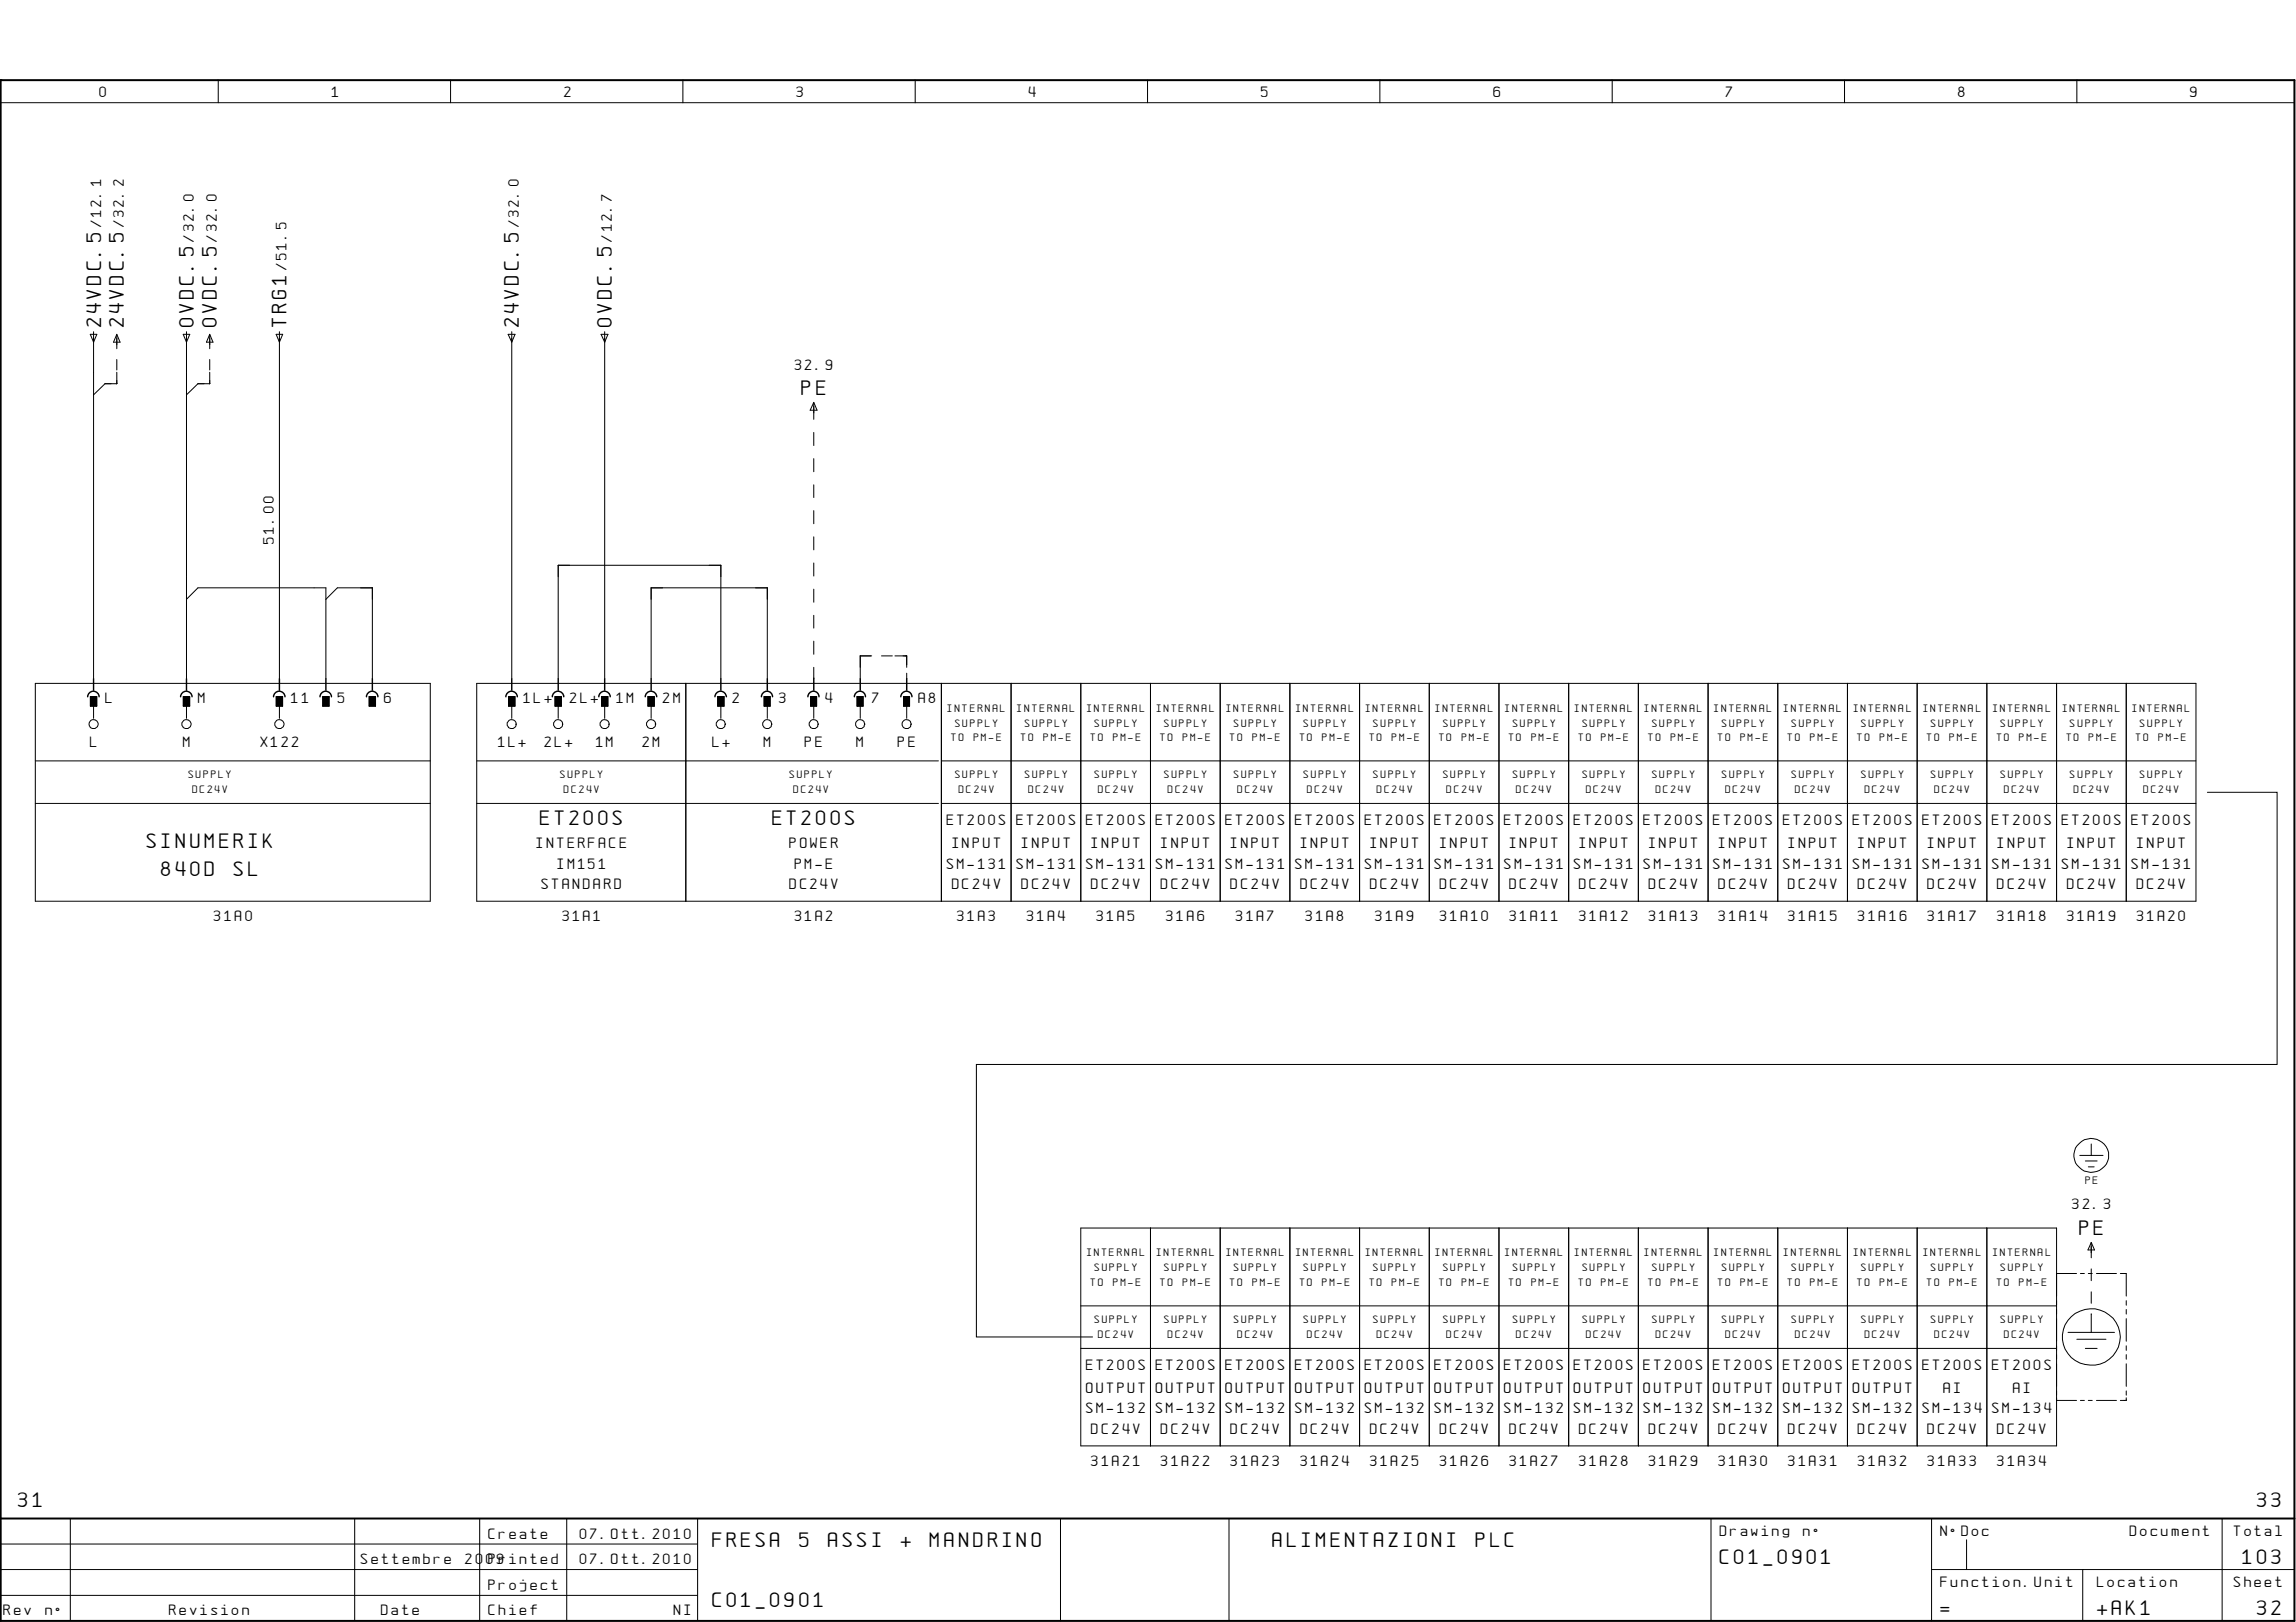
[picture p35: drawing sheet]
<svg xmlns="http://www.w3.org/2000/svg" width="297mm" height="210mm" viewBox="0 0 297 210" stroke-linecap="round" stroke-linejoin="round" font-family="sans-serif">
<defs><g id="words">
<g font-size="2.2">
<text x="13.1" y="42.3" transform="rotate(-90 13.1 42.3)">24VDC.5</text>
<text x="16" y="42.3" transform="rotate(-90 16 42.3)">24VDC.5</text>
<text x="25.1" y="42.3" transform="rotate(-90 25.1 42.3)">0VDC.5</text>
<text x="28.1" y="42.3" transform="rotate(-90 28.1 42.3)">0VDC.5</text>
<text x="37.1" y="42.3" transform="rotate(-90 37.1 42.3)">TRG1</text>
<text x="67.1" y="42.3" transform="rotate(-90 67.1 42.3)">24VDC.5</text>
<text x="79.2" y="42.3" transform="rotate(-90 79.2 42.3)">0VDC.5</text>
<text x="103.7" y="51.1">PE</text>
<text x="69.9" y="106.8">ET200S</text>
<text x="99.9" y="106.8">ET200S</text>
<text x="19" y="109.7">SINUMERIK</text>
<text x="20.9" y="113.4">840D</text>
<text x="30.3" y="113.4">SL</text>
<text x="269" y="159.8">PE</text>
<text x="2.4" y="195.1">31</text>
<text x="292" y="195.1">33</text>
<text x="92.2" y="200.2">FRESA</text>
<text x="103.4" y="200.2">5</text>
<text x="107.1" y="200.2">ASSI</text>
<text x="116.5" y="200.2">+</text>
<text x="120.3" y="200.2">MANDRINO</text>
<text x="164.6" y="200.2">ALIMENTAZIONI</text>
<text x="190.9" y="200.2">PLC</text>
<text x="222.5" y="202.4">C01_0901</text>
<text x="290.1" y="202.4">103</text>
<text x="92.2" y="208">C01_0901</text>
<text x="251" y="209">=</text>
<text x="271.3" y="209">+AK1</text>
<text x="292" y="209">32</text>
</g>
<g font-size="1.5">
<text x="12.9" y="12.6">0</text>
<text x="42.9" y="12.6">1</text>
<text x="73" y="12.6">2</text>
<text x="103" y="12.6">3</text>
<text x="133.1" y="12.6">4</text>
<text x="163.1" y="12.6">5</text>
<text x="193.2" y="12.6">6</text>
<text x="223.3" y="12.6">7</text>
<text x="253.3" y="12.6">8</text>
<text x="283.3" y="12.6">9</text>
<text x="13.1" y="29.4" transform="rotate(-90 13.1 29.4)">/12.1</text>
<text x="16" y="29.4" transform="rotate(-90 16 29.4)">/32.2</text>
<text x="67.1" y="29.4" transform="rotate(-90 67.1 29.4)">/32.0</text>
<text x="25.1" y="31.3" transform="rotate(-90 25.1 31.3)">/32.0</text>
<text x="28.1" y="31.3" transform="rotate(-90 28.1 31.3)">/32.0</text>
<text x="37.1" y="35" transform="rotate(-90 37.1 35)">/51.5</text>
<text x="79.2" y="31.3" transform="rotate(-90 79.2 31.3)">/12.7</text>
<text x="102.8" y="47.8">32.9</text>
<text x="35.4" y="70.4" transform="rotate(-90 35.4 70.4)">51.00</text>
<text x="13.6" y="91">L</text>
<text x="25.7" y="91">M</text>
<text x="37.7" y="91">11</text>
<text x="43.7" y="91">5</text>
<text x="49.7" y="91">6</text>
<text x="67.7" y="91">1L+</text>
<text x="73.7" y="91">2L+</text>
<text x="79.8" y="91">1M</text>
<text x="85.8" y="91">2M</text>
<text x="94.8" y="91">2</text>
<text x="100.8" y="91">3</text>
<text x="106.8" y="91">4</text>
<text x="112.8" y="91">7</text>
<text x="118.8" y="91">A8</text>
<text x="11.7" y="96.6">L</text>
<text x="23.7" y="96.6">M</text>
<text x="33.7" y="96.6">X122</text>
<text x="64.4" y="96.6">1L+</text>
<text x="70.4" y="96.6">2L+</text>
<text x="77.1" y="96.6">1M</text>
<text x="83.1" y="96.6">2M</text>
<text x="92.2" y="96.6">L+</text>
<text x="98.8" y="96.6">M</text>
<text x="104.1" y="96.6">PE</text>
<text x="110.8" y="96.6">M</text>
<text x="116.2" y="96.6">PE</text>
<text x="122.5" y="106.8">ET200S</text>
<text x="131.5" y="106.8">ET200S</text>
<text x="140.5" y="106.8">ET200S</text>
<text x="149.5" y="106.8">ET200S</text>
<text x="158.5" y="106.8">ET200S</text>
<text x="167.6" y="106.8">ET200S</text>
<text x="176.6" y="106.8">ET200S</text>
<text x="185.6" y="106.8">ET200S</text>
<text x="194.6" y="106.8">ET200S</text>
<text x="203.6" y="106.8">ET200S</text>
<text x="212.6" y="106.8">ET200S</text>
<text x="221.7" y="106.8">ET200S</text>
<text x="230.7" y="106.8">ET200S</text>
<text x="239.7" y="106.8">ET200S</text>
<text x="248.7" y="106.8">ET200S</text>
<text x="257.7" y="106.8">ET200S</text>
<text x="266.7" y="106.8">ET200S</text>
<text x="275.8" y="106.8">ET200S</text>
<text x="69.4" y="109.7">INTERFACE</text>
<text x="72.1" y="112.4">IM151</text>
<text x="102.1" y="109.7">POWER</text>
<text x="102.8" y="112.4">PM-E</text>
<text x="122.5" y="112.4">SM-131</text>
<text x="123.2" y="109.7">INPUT</text>
<text x="131.5" y="112.4">SM-131</text>
<text x="132.2" y="109.7">INPUT</text>
<text x="140.5" y="112.4">SM-131</text>
<text x="141.2" y="109.7">INPUT</text>
<text x="149.5" y="112.4">SM-131</text>
<text x="150.2" y="109.7">INPUT</text>
<text x="158.5" y="112.4">SM-131</text>
<text x="159.2" y="109.7">INPUT</text>
<text x="167.6" y="112.4">SM-131</text>
<text x="168.2" y="109.7">INPUT</text>
<text x="176.6" y="112.4">SM-131</text>
<text x="177.2" y="109.7">INPUT</text>
<text x="185.6" y="112.4">SM-131</text>
<text x="186.3" y="109.7">INPUT</text>
<text x="194.6" y="112.4">SM-131</text>
<text x="195.3" y="109.7">INPUT</text>
<text x="203.6" y="112.4">SM-131</text>
<text x="204.3" y="109.7">INPUT</text>
<text x="212.6" y="112.4">SM-131</text>
<text x="213.3" y="109.7">INPUT</text>
<text x="221.7" y="112.4">SM-131</text>
<text x="222.3" y="109.7">INPUT</text>
<text x="230.7" y="112.4">SM-131</text>
<text x="231.3" y="109.7">INPUT</text>
<text x="239.7" y="112.4">SM-131</text>
<text x="240.4" y="109.7">INPUT</text>
<text x="248.7" y="112.4">SM-131</text>
<text x="249.4" y="109.7">INPUT</text>
<text x="257.7" y="112.4">SM-131</text>
<text x="258.4" y="109.7">INPUT</text>
<text x="266.7" y="112.4">SM-131</text>
<text x="267.4" y="109.7">INPUT</text>
<text x="275.8" y="112.4">SM-131</text>
<text x="276.4" y="109.7">INPUT</text>
<text x="27.7" y="119.2">31A0</text>
<text x="70.1" y="115">STANDARD</text>
<text x="72.8" y="119.2">31A1</text>
<text x="102.1" y="115">DC24V</text>
<text x="102.8" y="119.2">31A2</text>
<text x="123.2" y="115">DC24V</text>
<text x="123.8" y="119.2">31A3</text>
<text x="132.2" y="115">DC24V</text>
<text x="132.8" y="119.2">31A4</text>
<text x="141.2" y="115">DC24V</text>
<text x="141.9" y="119.2">31A5</text>
<text x="150.2" y="115">DC24V</text>
<text x="150.9" y="119.2">31A6</text>
<text x="159.2" y="115">DC24V</text>
<text x="159.9" y="119.2">31A7</text>
<text x="168.2" y="115">DC24V</text>
<text x="168.9" y="119.2">31A8</text>
<text x="177.2" y="115">DC24V</text>
<text x="177.9" y="119.2">31A9</text>
<text x="186.3" y="115">DC24V</text>
<text x="186.3" y="119.2">31A10</text>
<text x="195.3" y="115">DC24V</text>
<text x="195.3" y="119.2">31A11</text>
<text x="204.3" y="115">DC24V</text>
<text x="204.3" y="119.2">31A12</text>
<text x="213.3" y="115">DC24V</text>
<text x="213.3" y="119.2">31A13</text>
<text x="222.3" y="115">DC24V</text>
<text x="222.3" y="119.2">31A14</text>
<text x="231.3" y="115">DC24V</text>
<text x="231.3" y="119.2">31A15</text>
<text x="240.4" y="119.2">31A16</text>
<text x="240.4" y="115">DC24V</text>
<text x="249.4" y="119.2">31A17</text>
<text x="249.4" y="115">DC24V</text>
<text x="258.4" y="119.2">31A18</text>
<text x="258.4" y="115">DC24V</text>
<text x="267.4" y="119.2">31A19</text>
<text x="267.4" y="115">DC24V</text>
<text x="276.4" y="119.2">31A20</text>
<text x="276.4" y="115">DC24V</text>
<text x="268.1" y="156.5">32.3</text>
<text x="140.5" y="177.3">ET200S</text>
<text x="149.5" y="177.3">ET200S</text>
<text x="158.5" y="177.3">ET200S</text>
<text x="167.6" y="177.3">ET200S</text>
<text x="176.6" y="177.3">ET200S</text>
<text x="185.6" y="177.3">ET200S</text>
<text x="194.6" y="177.3">ET200S</text>
<text x="203.6" y="177.3">ET200S</text>
<text x="212.6" y="177.3">ET200S</text>
<text x="221.7" y="177.3">ET200S</text>
<text x="230.7" y="177.3">ET200S</text>
<text x="239.7" y="177.3">ET200S</text>
<text x="248.7" y="177.3">ET200S</text>
<text x="257.7" y="177.3">ET200S</text>
<text x="140.5" y="180.3">OUTPUT</text>
<text x="140.5" y="182.9">SM-132</text>
<text x="141.2" y="185.5">DC24V</text>
<text x="149.5" y="180.3">OUTPUT</text>
<text x="149.5" y="182.9">SM-132</text>
<text x="150.2" y="185.5">DC24V</text>
<text x="158.5" y="180.3">OUTPUT</text>
<text x="158.5" y="182.9">SM-132</text>
<text x="159.2" y="185.5">DC24V</text>
<text x="167.6" y="180.3">OUTPUT</text>
<text x="167.6" y="182.9">SM-132</text>
<text x="168.2" y="185.5">DC24V</text>
<text x="176.6" y="180.3">OUTPUT</text>
<text x="176.6" y="182.9">SM-132</text>
<text x="177.2" y="185.5">DC24V</text>
<text x="185.6" y="180.3">OUTPUT</text>
<text x="185.6" y="182.9">SM-132</text>
<text x="186.3" y="185.5">DC24V</text>
<text x="194.6" y="180.3">OUTPUT</text>
<text x="194.6" y="182.9">SM-132</text>
<text x="195.3" y="185.5">DC24V</text>
<text x="203.6" y="180.3">OUTPUT</text>
<text x="203.6" y="182.9">SM-132</text>
<text x="204.3" y="185.5">DC24V</text>
<text x="212.6" y="180.3">OUTPUT</text>
<text x="212.6" y="182.9">SM-132</text>
<text x="213.3" y="185.5">DC24V</text>
<text x="221.7" y="180.3">OUTPUT</text>
<text x="221.7" y="182.9">SM-132</text>
<text x="222.3" y="185.5">DC24V</text>
<text x="230.7" y="180.3">OUTPUT</text>
<text x="230.7" y="182.9">SM-132</text>
<text x="231.3" y="185.5">DC24V</text>
<text x="239.7" y="180.3">OUTPUT</text>
<text x="239.7" y="182.9">SM-132</text>
<text x="240.4" y="185.5">DC24V</text>
<text x="248.7" y="182.9">SM-134</text>
<text x="249.4" y="185.5">DC24V</text>
<text x="251.4" y="180.3">AI</text>
<text x="257.7" y="182.9">SM-134</text>
<text x="258.4" y="185.5">DC24V</text>
<text x="260.4" y="180.3">AI</text>
<text x="141.2" y="189.7">31A21</text>
<text x="150.2" y="189.7">31A22</text>
<text x="159.2" y="189.7">31A23</text>
<text x="168.2" y="189.7">31A24</text>
<text x="177.2" y="189.7">31A25</text>
<text x="186.3" y="189.7">31A26</text>
<text x="195.3" y="189.7">31A27</text>
<text x="204.3" y="189.7">31A28</text>
<text x="213.3" y="189.7">31A29</text>
<text x="222.3" y="189.7">31A30</text>
<text x="231.3" y="189.7">31A31</text>
<text x="240.4" y="189.7">31A32</text>
<text x="249.4" y="189.7">31A33</text>
<text x="258.4" y="189.7">31A34</text>
<text x="46.7" y="202.4">Settembre</text>
<text x="60.2" y="202.4">2009</text>
<text x="63.2" y="199.1">Create</text>
<text x="63.2" y="202.4">Printed</text>
<text x="75" y="199.1">07.Ott.2010</text>
<text x="75" y="202.4">07.Ott.2010</text>
<text x="222.5" y="198.8">Drawing</text>
<text x="233.3" y="198.8">nø</text>
<text x="251" y="198.8">NøDoc</text>
<text x="275.5" y="198.8">Document</text>
<text x="289" y="198.8">Total</text>
<text x=".5" y="209">Rev</text>
<text x="5.9" y="209">nø</text>
<text x="21.9" y="209">Revision</text>
<text x="49.3" y="209">Date</text>
<text x="63.2" y="205.8">Project</text>
<text x="63.2" y="209">Chief</text>
<text x="87.2" y="209">NI</text>
<text x="251" y="205.4">Function.Unit</text>
<text x="271.3" y="205.4">Location</text>
<text x="289" y="205.4">Sheet</text>
</g>
<g font-size="1.1">
<text x="122.6" y="92.1">INTERNAL</text>
<text x="123.1" y="95.9">TO</text>
<text x="123.6" y="94">SUPPLY</text>
<text x="126" y="95.9">PM-E</text>
<text x="131.6" y="92.1">INTERNAL</text>
<text x="132.1" y="95.9">TO</text>
<text x="132.6" y="94">SUPPLY</text>
<text x="135" y="95.9">PM-E</text>
<text x="140.6" y="92.1">INTERNAL</text>
<text x="141.1" y="95.9">TO</text>
<text x="141.6" y="94">SUPPLY</text>
<text x="144" y="95.9">PM-E</text>
<text x="149.6" y="92.1">INTERNAL</text>
<text x="150.1" y="95.9">TO</text>
<text x="150.6" y="94">SUPPLY</text>
<text x="153" y="95.9">PM-E</text>
<text x="158.6" y="92.1">INTERNAL</text>
<text x="159.1" y="95.9">TO</text>
<text x="159.6" y="94">SUPPLY</text>
<text x="162" y="95.9">PM-E</text>
<text x="167.6" y="92.1">INTERNAL</text>
<text x="168.1" y="95.9">TO</text>
<text x="168.7" y="94">SUPPLY</text>
<text x="171.1" y="95.9">PM-E</text>
<text x="176.7" y="92.1">INTERNAL</text>
<text x="177.2" y="95.9">TO</text>
<text x="177.7" y="94">SUPPLY</text>
<text x="180.1" y="95.9">PM-E</text>
<text x="185.7" y="92.1">INTERNAL</text>
<text x="186.2" y="95.9">TO</text>
<text x="186.7" y="94">SUPPLY</text>
<text x="189.1" y="95.9">PM-E</text>
<text x="194.7" y="92.1">INTERNAL</text>
<text x="195.2" y="95.9">TO</text>
<text x="195.7" y="94">SUPPLY</text>
<text x="198.1" y="95.9">PM-E</text>
<text x="203.7" y="92.1">INTERNAL</text>
<text x="204.2" y="95.9">TO</text>
<text x="204.7" y="94">SUPPLY</text>
<text x="207.1" y="95.9">PM-E</text>
<text x="212.7" y="92.1">INTERNAL</text>
<text x="213.2" y="95.9">TO</text>
<text x="213.7" y="94">SUPPLY</text>
<text x="216.2" y="95.9">PM-E</text>
<text x="221.7" y="92.1">INTERNAL</text>
<text x="222.2" y="95.9">TO</text>
<text x="222.8" y="94">SUPPLY</text>
<text x="225.2" y="95.9">PM-E</text>
<text x="230.8" y="92.1">INTERNAL</text>
<text x="231.3" y="95.9">TO</text>
<text x="231.8" y="94">SUPPLY</text>
<text x="234.2" y="95.9">PM-E</text>
<text x="239.8" y="92.1">INTERNAL</text>
<text x="240.3" y="95.9">TO</text>
<text x="240.8" y="94">SUPPLY</text>
<text x="243.2" y="95.9">PM-E</text>
<text x="248.8" y="92.1">INTERNAL</text>
<text x="249.3" y="95.9">TO</text>
<text x="249.8" y="94">SUPPLY</text>
<text x="252.2" y="95.9">PM-E</text>
<text x="257.8" y="92.1">INTERNAL</text>
<text x="258.3" y="95.9">TO</text>
<text x="258.8" y="94">SUPPLY</text>
<text x="261.2" y="95.9">PM-E</text>
<text x="266.8" y="92.1">INTERNAL</text>
<text x="267.3" y="95.9">TO</text>
<text x="267.8" y="94">SUPPLY</text>
<text x="270.3" y="95.9">PM-E</text>
<text x="275.8" y="92.1">INTERNAL</text>
<text x="276.3" y="95.9">TO</text>
<text x="276.8" y="94">SUPPLY</text>
<text x="279.3" y="95.9">PM-E</text>
<text x="24.4" y="100.7">SUPPLY</text>
<text x="72.5" y="100.7">SUPPLY</text>
<text x="102.1" y="100.7">SUPPLY</text>
<text x="123.6" y="100.7">SUPPLY</text>
<text x="132.6" y="100.7">SUPPLY</text>
<text x="141.6" y="100.7">SUPPLY</text>
<text x="150.6" y="100.7">SUPPLY</text>
<text x="159.6" y="100.7">SUPPLY</text>
<text x="168.7" y="100.7">SUPPLY</text>
<text x="177.7" y="100.7">SUPPLY</text>
<text x="186.7" y="100.7">SUPPLY</text>
<text x="195.7" y="100.7">SUPPLY</text>
<text x="204.7" y="100.7">SUPPLY</text>
<text x="213.7" y="100.7">SUPPLY</text>
<text x="222.8" y="100.7">SUPPLY</text>
<text x="231.8" y="100.7">SUPPLY</text>
<text x="240.8" y="100.7">SUPPLY</text>
<text x="249.8" y="100.7">SUPPLY</text>
<text x="258.8" y="100.7">SUPPLY</text>
<text x="267.8" y="100.7">SUPPLY</text>
<text x="276.8" y="100.7">SUPPLY</text>
<text x="24.9" y="102.6">DC24V</text>
<text x="72.9" y="102.6">DC24V</text>
<text x="102.7" y="102.6">DC24V</text>
<text x="124" y="102.6">DC24V</text>
<text x="133.1" y="102.6">DC24V</text>
<text x="142.1" y="102.6">DC24V</text>
<text x="151.1" y="102.6">DC24V</text>
<text x="160.1" y="102.6">DC24V</text>
<text x="169.1" y="102.6">DC24V</text>
<text x="178.1" y="102.6">DC24V</text>
<text x="187.2" y="102.6">DC24V</text>
<text x="196.2" y="102.6">DC24V</text>
<text x="205.2" y="102.6">DC24V</text>
<text x="214.2" y="102.6">DC24V</text>
<text x="223.2" y="102.6">DC24V</text>
<text x="232.2" y="102.6">DC24V</text>
<text x="241.3" y="102.6">DC24V</text>
<text x="250.3" y="102.6">DC24V</text>
<text x="259.3" y="102.6">DC24V</text>
<text x="268.3" y="102.6">DC24V</text>
<text x="277.3" y="102.6">DC24V</text>
<text x="269.8" y="153.2">PE</text>
<text x="140.6" y="162.6">INTERNAL</text>
<text x="141.1" y="166.5">TO</text>
<text x="141.6" y="164.5">SUPPLY</text>
<text x="144" y="166.5">PM-E</text>
<text x="149.6" y="162.6">INTERNAL</text>
<text x="150.1" y="166.5">TO</text>
<text x="150.6" y="164.5">SUPPLY</text>
<text x="153" y="166.5">PM-E</text>
<text x="158.6" y="162.6">INTERNAL</text>
<text x="159.1" y="166.5">TO</text>
<text x="159.6" y="164.5">SUPPLY</text>
<text x="162" y="166.5">PM-E</text>
<text x="167.6" y="162.6">INTERNAL</text>
<text x="168.1" y="166.5">TO</text>
<text x="168.7" y="164.5">SUPPLY</text>
<text x="171.1" y="166.5">PM-E</text>
<text x="176.7" y="162.6">INTERNAL</text>
<text x="177.2" y="166.5">TO</text>
<text x="177.7" y="164.5">SUPPLY</text>
<text x="180.1" y="166.5">PM-E</text>
<text x="185.7" y="162.6">INTERNAL</text>
<text x="186.2" y="166.5">TO</text>
<text x="186.7" y="164.5">SUPPLY</text>
<text x="189.1" y="166.5">PM-E</text>
<text x="194.7" y="162.6">INTERNAL</text>
<text x="195.2" y="166.5">TO</text>
<text x="195.7" y="164.5">SUPPLY</text>
<text x="198.1" y="166.5">PM-E</text>
<text x="203.7" y="162.6">INTERNAL</text>
<text x="204.2" y="166.5">TO</text>
<text x="204.7" y="164.5">SUPPLY</text>
<text x="207.1" y="166.5">PM-E</text>
<text x="212.7" y="162.6">INTERNAL</text>
<text x="213.2" y="166.5">TO</text>
<text x="213.7" y="164.5">SUPPLY</text>
<text x="216.2" y="166.5">PM-E</text>
<text x="221.7" y="162.6">INTERNAL</text>
<text x="222.2" y="166.5">TO</text>
<text x="222.8" y="164.5">SUPPLY</text>
<text x="225.2" y="166.5">PM-E</text>
<text x="230.8" y="162.6">INTERNAL</text>
<text x="231.3" y="166.5">TO</text>
<text x="231.8" y="164.5">SUPPLY</text>
<text x="234.2" y="166.5">PM-E</text>
<text x="239.8" y="162.6">INTERNAL</text>
<text x="240.3" y="166.5">TO</text>
<text x="240.8" y="164.5">SUPPLY</text>
<text x="243.2" y="166.5">PM-E</text>
<text x="248.8" y="162.6">INTERNAL</text>
<text x="249.3" y="166.5">TO</text>
<text x="249.8" y="164.5">SUPPLY</text>
<text x="252.2" y="166.5">PM-E</text>
<text x="257.8" y="162.6">INTERNAL</text>
<text x="258.3" y="166.5">TO</text>
<text x="258.8" y="164.5">SUPPLY</text>
<text x="261.2" y="166.5">PM-E</text>
<text x="141.6" y="171.2">SUPPLY</text>
<text x="142.1" y="173.1">DC24V</text>
<text x="150.6" y="171.2">SUPPLY</text>
<text x="151.1" y="173.1">DC24V</text>
<text x="159.6" y="171.2">SUPPLY</text>
<text x="160.1" y="173.1">DC24V</text>
<text x="168.7" y="171.2">SUPPLY</text>
<text x="169.1" y="173.1">DC24V</text>
<text x="177.7" y="171.2">SUPPLY</text>
<text x="178.1" y="173.1">DC24V</text>
<text x="186.7" y="171.2">SUPPLY</text>
<text x="187.2" y="173.1">DC24V</text>
<text x="195.7" y="171.2">SUPPLY</text>
<text x="196.2" y="173.1">DC24V</text>
<text x="204.7" y="171.2">SUPPLY</text>
<text x="205.2" y="173.1">DC24V</text>
<text x="213.7" y="171.2">SUPPLY</text>
<text x="214.2" y="173.1">DC24V</text>
<text x="222.8" y="171.2">SUPPLY</text>
<text x="223.2" y="173.1">DC24V</text>
<text x="231.8" y="171.2">SUPPLY</text>
<text x="232.2" y="173.1">DC24V</text>
<text x="240.8" y="171.2">SUPPLY</text>
<text x="241.3" y="173.1">DC24V</text>
<text x="249.8" y="171.2">SUPPLY</text>
<text x="250.3" y="173.1">DC24V</text>
<text x="258.8" y="171.2">SUPPLY</text>
<text x="259.3" y="173.1">DC24V</text>
</g>
</g></defs>
<path d="M.1 10.4h.1M.1 10.4h296.7v199.4h-296.7zM.1 196.5h296.7" fill="none" stroke="#000" stroke-width=".26"/>
<g fill="none" stroke="#000" stroke-width=".13">
<path d="M.1 13.3h296.7M28.2 10.4v2.9M58.3 10.4v2.9M88.3 10.4v2.9M118.4 10.4v2.9M148.5 10.4v2.9M178.5 10.4v2.9M208.6 10.4v2.9M238.6 10.4v2.9M268.7 10.4v2.9M11.7 43.3h.8l-.4 1zM12.1 42.9v44.9"/>
<path d="M15.1 43.3v1.8M15.1 46.5v1.4M15.1 48.2v1.5h-1.5l-1.5 1.4M15.1 43.3l.4 1h-.8zM23.7 43.3h.9l-.5 1zM24.1 42.9v44.9M27.1 48.2v1.5h-1.5l-1.5 1.4M27.1 43.3v1.8M27.1 46.5v1.4M27.1 43.3l.5 1h-.9zM35.7 43.3h.9l-.5 1zM36.1 42.9v44.9"/>
<path d="M65.7 43.3h.9l-.4 1zM66.2 42.9v44.9M77.8 43.3h.9l-.5 1zM78.2 42.9v44.9M105.3 52.2v2.1M105.3 56v1.7M105.3 59.4v1.6M105.3 52.1l.4 1h-.9zM24.1 77.6l1.5-1.5h16.6v11.7M42.2 77.6l1.4-1.5h4.6v11.7M105.3 62.7v1.7M105.3 66.1v1.7"/>
<path d="M105.3 69.5v1.7M105.3 72.9v1.6M105.3 76.2v1.7M105.3 79.6v1.7M4.6 88.4h51.1v28.2h-51.1zM4.6 98.5h51.1M12.1 90.8h.1M12.1 90.8v2.2M24.1 90.8h.1M24.1 90.8v2.2M36.1 90.8h.1M36.1 90.8v2.2"/>
<path d="M61.7 88.4h222.4v28.2h-222.4zM61.7 98.5h59.7M66.2 90.8h.1M66.2 90.8v2.2M72.2 90.8h.1M72.2 87.8v-14.6h21.1v14.6M72.2 90.8v2.2M78.2 90.8h.1M78.2 90.8v2.2M84.2 90.8h.1M84.2 87.8v-11.7h15.1v11.7M84.2 90.8v2.2"/>
<path d="M88.7 88.4v28.2M93.3 90.8h.1M93.3 90.8v2.2M99.3 90.8h.1M99.3 90.8v2.2M105.3 90.8h.1M105.3 83v1.7M105.3 86.4v1.4M105.3 90.8v2.2M111.3 90.8h.1M111.3 90.8v2.2M112.8 84.9h-1.5v2.9"/>
<path d="M114 84.9h1.4M115.8 84.9h1.5v1.5M117.3 90.8h.1M117.3 87.1v.7M117.3 90.8v2.2M121.8 98.5h162.3M121.8 88.4v28.2M130.8 88.4v28.2M139.8 88.4v28.2M148.8 88.4v28.2M157.9 88.4v28.2M166.9 88.4v28.2"/>
<path d="M175.9 88.4v28.2M184.9 88.4v28.2M193.9 88.4v28.2M202.9 88.4v28.2M212 88.4v28.2M221 88.4v28.2M230 88.4v28.2M239 88.4v28.2M248 88.4v28.2M257 88.4v28.2M266.1 88.4v28.2M275.1 88.4v28.2"/>
<path d="M4.6 104h51.1M61.7 104h59.7M121.8 104h162.3M285.6 102.5h9v35.3h-168.3v35.2h15M139.8 158.9h126.3v28.2h-126.3zM148.8 158.9v28.2M157.9 158.9v28.2M166.9 158.9v28.2M175.9 158.9v28.2M184.9 158.9v28.2M193.9 158.9v28.2M202.9 158.9v28.2"/>
<path d="M212 158.9v28.2M221 158.9v28.2M230 158.9v28.2M239 158.9v28.2M248 158.9v28.2M257 158.9v28.2M269.1 149.5h3M269.8 150.2h1.5M270.2 151h.7M270.5 148v1.5M139.8 169h126.3M139.8 174.5h126.3"/>
<path d="M266.1 164.8h2.5M267.5 172.4h6.1M268 170.4a3.7 3.7 0 0 1 5.9 1 3.7 3.7 0 0 1-2.8 5.3 3.7 3.7 0 0 1-3.9-2 3.7 3.7 0 0 1 .8-4.3zM268.7 173.3h3.8M269.2 164.8h.5M269.8 174.5h1.5M270.2 164.8h.5M270.5 160.9v1.9M270.5 164.2v1.5M270.5 167.2v1.5M270.5 170v2.4M270.5 160.8l.5 1h-.9z"/>
<path d="M271.2 164.8h2.6M274.3 164.8h.8v2.9M275.1 168.3v.6M275.1 169.5v.6M275.1 170.6v3M275.1 174.2v.6M275.1 175.3v.6M275.1 176.5v2.9M.1 196.9v12.9M.1 199.8h90.2M9.1 196.5v13.3M45.9 196.5v13.3"/>
<path d="M62.1 196.5v13.3M73.3 196.5v13.3M90.3 196.5v13.3M137.2 196.5v13.3M159 196.5v13.3M221.4 196.5v13.3M249.9 196.5v13.3M254.4 199.3v3.8M266.1 181.2h2.5M269.2 181.2h.5M270.2 181.2h.5M271.2 181.2h2.6"/>
<path d="M275.1 180v.6M275.1 180.9v.3h-.8M287.5 196.5v13.3M.1 203.1h90.2M.1 206.5h90.2M249.9 203.1h46.9M269.4 203.1v6.7"/>
<circle cx="12.1" cy="93.7" r=".59"/>
<circle cx="24.1" cy="93.7" r=".59"/>
<circle cx="36.2" cy="93.7" r=".59"/>
<circle cx="66.2" cy="93.7" r=".59"/>
<circle cx="72.2" cy="93.7" r=".59"/>
<circle cx="78.2" cy="93.7" r=".59"/>
<circle cx="84.2" cy="93.7" r=".59"/>
<circle cx="93.3" cy="93.7" r=".59"/>
<circle cx="99.3" cy="93.7" r=".59"/>
<circle cx="105.3" cy="93.7" r=".59"/>
<circle cx="111.3" cy="93.7" r=".59"/>
<circle cx="117.3" cy="93.7" r=".59"/>
<circle cx="270.6" cy="149.5" r="2.22"/>
</g>
<g fill="none" stroke="#000" stroke-width=".19">
<path d="M11.3 90.2a.74 .74 0 0 1 .8-.7 .74 .74 0 0 1 .7 .7M11.7 90.2h.8v1.2h-.8zM12.1 87.8v1.5M23.4 90.2a.74 .74 0 0 1 .7-.7 .74 .74 0 0 1 .7 .7M23.7 90.2h.8v1.2h-.8zM24.1 87.8v1.5M35.4 90.2a.74 .74 0 0 1 .7-.7 .74 .74 0 0 1 .8 .7M35.8 90.2h.7v1.2h-.7zM36.1 87.8v1.5M41.4 90.2a.74 .74 0 0 1 .7-.7 .74 .74 0 0 1 .8 .7M41.8 90.2h.7v1.2h-.7zM42.2 87.8v1.5"/>
<path d="M47.4 90.2a.74 .74 0 0 1 .8-.7 .74 .74 0 0 1 .7 .7M47.8 90.2h.8v1.2h-.8zM48.2 87.8v1.5M65.4 90.2a.74 .74 0 0 1 .8-.7 .74 .74 0 0 1 .7 .7M65.8 90.2h.8v1.2h-.8zM66.2 87.8v1.5M71.5 90.2a.74 .74 0 0 1 .7-.7 .74 .74 0 0 1 .7 .7M71.8 90.2h.8v1.2h-.8zM72.2 87.8v1.5M77.5 90.2a.74 .74 0 0 1 .7-.7 .74 .74 0 0 1 .7 .7M77.8 90.2h.8v1.2h-.8zM78.2 87.8v1.5"/>
<path d="M83.5 90.2a.74 .74 0 0 1 .7-.7 .74 .74 0 0 1 .8 .7M83.9 90.2h.7v1.2h-.7zM84.2 87.8v1.5M92.5 90.2a.74 .74 0 0 1 .7-.7 .74 .74 0 0 1 .8 .7M92.9 90.2h.7v1.2h-.7zM93.3 87.8v1.5M98.5 90.2a.72 .72 0 0 1 .7-.7 .72 .72 0 0 1 .7 .7M98.9 90.2h.7v1.2h-.7zM99.3 87.8v1.5M104.5 90.2a.72 .72 0 0 1 .7-.7 .72 .72 0 0 1 .8 .7M104.9 90.2h.7v1.2h-.7zM105.3 87.8v1.5"/>
<path d="M110.5 90.2a.72 .72 0 0 1 .7-.7 .72 .72 0 0 1 .8 .7M110.9 90.2h.7v1.2h-.7zM111.3 87.8v1.5M116.5 90.2a.72 .72 0 0 1 .8-.7 .72 .72 0 0 1 .7 .7M116.9 90.2h.7v1.2h-.7zM117.3 87.8v1.5"/>
</g>
<g fill="#000">
<path d="M11.7 90.2h.8v1.2h-.8zM23.7 90.2h.8v1.2h-.8zM35.8 90.2h.7v1.2h-.7zM41.8 90.2h.7v1.2h-.7zM47.8 90.2h.8v1.2h-.8zM65.8 90.2h.8v1.2h-.8zM71.8 90.2h.8v1.2h-.8zM77.8 90.2h.8v1.2h-.8zM83.9 90.2h.7v1.2h-.7zM92.9 90.2h.7v1.2h-.7zM98.9 90.2h.7v1.2h-.7zM104.9 90.2h.7v1.2h-.7z"/>
<path d="M110.9 90.2h.7v1.2h-.7zM116.9 90.2h.7v1.2h-.7z"/>
</g>
<use href="#words"/>
</svg>
